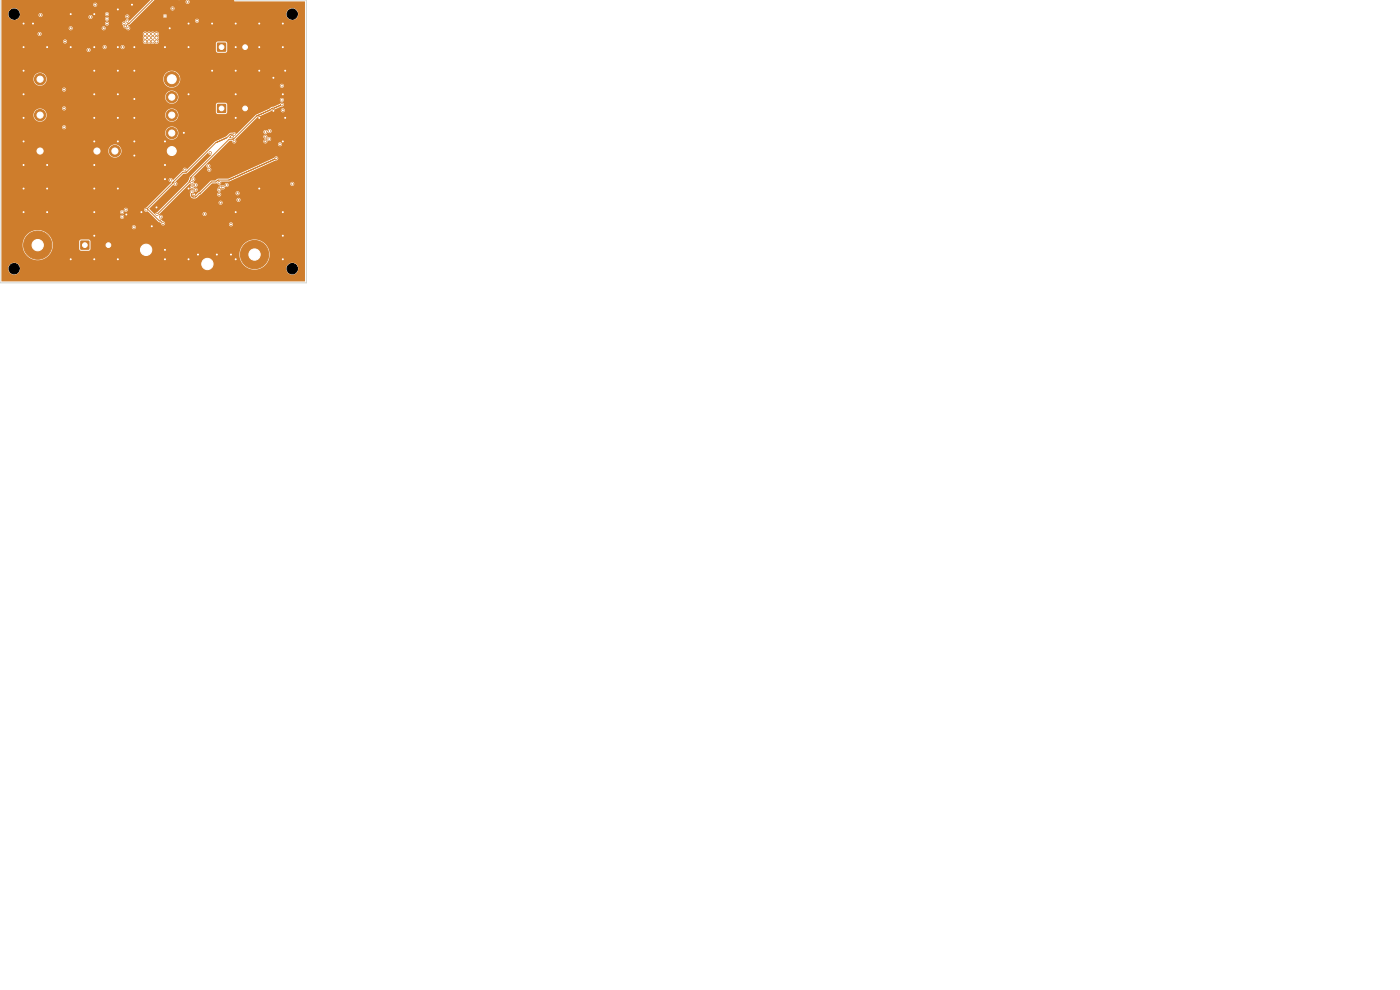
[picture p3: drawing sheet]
<svg xmlns="http://www.w3.org/2000/svg" width="297mm" height="210mm" viewBox="0 0 297 210" stroke-linecap="round" stroke-linejoin="round" font-family="sans-serif">
<path d="M46.1 22.1h1.8v1.8h-1.8z" fill="#ce7d2c"/>
<circle cx="52" cy="23" r="1" fill="#ce7d2c" stroke="#ce7d2c" stroke-width=".21"/>
<path d="M46.1 9.1h1.8v1.8h-1.8z" fill="#ce7d2c"/>
<g fill="#ce7d2c" stroke="#ce7d2c" stroke-width=".21">
<path d="M.6 -.1h2.4l-.5 .1a1.2 1.2 0 0 1-1.4 0z"/>
<circle cx="52" cy="10" r="1"/>
<circle cx="54" cy="54" r="3"/>
<circle cx="44" cy="56" r="3"/>
<circle cx="8.5" cy="16.8" r="1.2"/>
<circle cx="8.5" cy="24.4" r="1.2"/>
<circle cx="8.5" cy="32" r="1.2"/>
<circle cx="36.4" cy="32" r="1.6"/>
<circle cx="36.4" cy="28.2" r="1.2"/>
<circle cx="36.4" cy="24.4" r="1.2"/>
<circle cx="36.4" cy="20.6" r="1.2"/>
<circle cx="36.4" cy="16.8" r="1.6"/>
<circle cx="20.6" cy="32" r="1.2"/>
<circle cx="24.4" cy="32" r="1.2"/>
<circle cx="8" cy="52" r="3"/>
<circle cx="31" cy="53" r="3"/>
</g>
<path d="M17.1 51.1h1.8v1.8h-1.8z" fill="#ce7d2c"/>
<g fill="#ce7d2c" stroke="#ce7d2c" stroke-width=".21">
<circle cx="23" cy="52" r="1"/>
<circle cx="42" cy="54" r=".22"/>
<circle cx="10" cy="40" r=".22"/>
<circle cx="20" cy="30" r=".23"/>
<circle cx="15" cy="3" r=".22"/>
<circle cx="49" cy="54" r=".22"/>
<circle cx="40" cy="20" r=".23"/>
<circle cx="15" cy="10" r=".22"/>
<circle cx="45" cy="5" r=".22"/>
<circle cx="41.2" cy="41.3" r=".22"/>
<circle cx="25" cy="2" r=".22"/>
<circle cx="25" cy="40" r=".22"/>
<circle cx="58" cy="16.5" r=".22"/>
<circle cx="28" cy="1" r=".23"/>
<circle cx="28.5" cy="21" r=".23"/>
<circle cx="58" cy="23.5" r=".22"/>
<circle cx="30" cy="45" r=".22"/>
<circle cx="55" cy="15" r=".22"/>
<circle cx="55" cy="5" r=".22"/>
<circle cx="46" cy="54" r=".22"/>
<circle cx="35" cy="55" r=".22"/>
<circle cx="39" cy="28.2" r=".23"/>
<circle cx="20" cy="50" r=".22"/>
<circle cx="5" cy="10" r=".23"/>
<circle cx="60" cy="20" r=".22"/>
<circle cx="20" cy="55" r=".22"/>
<circle cx="25" cy="30" r=".22"/>
<circle cx="55" cy="25" r=".22"/>
<circle cx="20" cy="20" r=".23"/>
<circle cx="28.5" cy="33" r=".23"/>
<circle cx="40" cy="40" r=".23"/>
<circle cx="10" cy="45" r=".22"/>
<circle cx="5" cy="5" r=".23"/>
<circle cx="20" cy="15" r=".23"/>
<circle cx="25" cy="25" r=".22"/>
<circle cx="28.5" cy="30" r=".23"/>
<circle cx="50" cy="20" r=".22"/>
<circle cx="50" cy="55" r=".22"/>
<circle cx="35" cy="38" r=".23"/>
<circle cx="20" cy="45" r=".22"/>
<circle cx="20" cy="10" r=".23"/>
<circle cx="25" cy="15" r=".22"/>
<circle cx="55" cy="10" r=".22"/>
<circle cx="35" cy="53" r=".22"/>
<circle cx="40" cy="10" r=".23"/>
<circle cx="35" cy="30" r=".23"/>
<circle cx="20" cy="35" r=".23"/>
<circle cx="10" cy="10" r=".22"/>
<circle cx="49.2" cy="29" r=".23"/>
<circle cx="60" cy="30" r=".22"/>
<circle cx="5" cy="30" r=".23"/>
<circle cx="35" cy="10" r=".23"/>
<circle cx="60" cy="55" r=".22"/>
<circle cx="26.8" cy="45.5" r=".23"/>
<circle cx="25" cy="10" r=".22"/>
<circle cx="28.5" cy="10" r=".23"/>
<circle cx="60" cy="5" r=".22"/>
<circle cx="15" cy="55" r=".22"/>
<circle cx="10" cy="35" r=".22"/>
<circle cx="28.5" cy="15" r=".23"/>
<circle cx="28.5" cy="25" r=".23"/>
<circle cx="50" cy="15" r=".22"/>
<circle cx="60.5" cy="15" r=".23"/>
<circle cx="60" cy="50" r=".22"/>
<circle cx="55" cy="40" r=".22"/>
<circle cx="25" cy="20" r=".22"/>
<circle cx="20" cy="40" r=".23"/>
<circle cx="25" cy="55" r=".22"/>
<circle cx="32.2" cy="48" r=".22"/>
<circle cx="5" cy="20" r=".23"/>
<circle cx="50" cy="5" r=".22"/>
<circle cx="40" cy="55" r=".22"/>
<circle cx="5" cy="35" r=".23"/>
<circle cx="50" cy="25" r=".22"/>
<circle cx="20" cy="25" r=".23"/>
<circle cx="60" cy="45" r=".22"/>
<circle cx="35" cy="35" r=".23"/>
<circle cx="50" cy="45" r=".22"/>
<circle cx="7" cy="5" r=".23"/>
<circle cx="20" cy="3" r=".23"/>
<circle cx="50" cy="10" r=".22"/>
<circle cx="40" cy="5" r=".23"/>
<circle cx="5" cy="25" r=".23"/>
<circle cx="5" cy="15" r=".23"/>
<circle cx="5" cy="40" r=".23"/>
<circle cx="45" cy="15" r=".22"/>
<circle cx="36" cy="6" r=".23"/>
<circle cx="60" cy="10" r=".22"/>
<circle cx="60.5" cy="25" r=".23"/>
<circle cx="33.2" cy="44" r=".22"/>
<circle cx="5" cy="45" r=".22"/>
<circle cx="44.2" cy="35.2" r=".22"/>
<circle cx="46.8" cy="43" r=".22"/>
<circle cx="48.1" cy="39.3" r=".22"/>
<circle cx="62" cy="39" r=".22"/>
<circle cx="41.5" cy="40.3" r=".22"/>
<circle cx="50.6" cy="42.4" r=".22"/>
<circle cx="50.4" cy="41" r=".23"/>
<circle cx="56.3" cy="28" r=".22"/>
<circle cx="43.4" cy="45.4" r=".23"/>
<circle cx="49" cy="47.6" r=".22"/>
<circle cx="30.8" cy="8" r=".3"/>
<circle cx="32.4" cy="8" r=".3"/>
<circle cx="22.7" cy="4" r=".22"/>
<circle cx="31.6" cy="7.2" r=".3"/>
<circle cx="31.6" cy="8.8" r=".3"/>
<circle cx="8.4" cy="7.2" r=".22"/>
<circle cx="30.8" cy="8.8" r=".3"/>
<circle cx="31.6" cy="8" r=".3"/>
<circle cx="33.2" cy="8" r=".3"/>
<circle cx="13.8" cy="8.8" r=".22"/>
<circle cx="8.6" cy="3.2" r=".22"/>
<circle cx="33.2" cy="7.2" r=".3"/>
<circle cx="33.2" cy="8.8" r=".3"/>
<circle cx="25.9" cy="45" r=".22"/>
<circle cx="30.8" cy="7.2" r=".3"/>
<circle cx="32.4" cy="8.8" r=".3"/>
<circle cx="32.4" cy="7.2" r=".3"/>
<circle cx="27" cy="4.5" r=".22"/>
<circle cx="27" cy="3.5" r=".22"/>
<circle cx="26.3" cy="5" r=".23"/>
<circle cx="27.2" cy="6" r=".22"/>
<circle cx="22.7" cy="5" r=".22"/>
<circle cx="13.6" cy="23" r=".22"/>
<circle cx="13.6" cy="19" r=".22"/>
<circle cx="13.6" cy="27" r=".22"/>
<circle cx="34.6" cy="47.4" r=".22"/>
<circle cx="57.1" cy="29.5" r=".23"/>
<circle cx="60" cy="23.4" r=".22"/>
<circle cx="25.9" cy="46" r=".22"/>
<circle cx="49.7" cy="28.5" r=".23"/>
<circle cx="31" cy="44.5" r=".23"/>
<circle cx="57.2" cy="27.8" r=".23"/>
<circle cx="33.3" cy="45.5" r=".22"/>
<circle cx="59.8" cy="22.2" r=".22"/>
<circle cx="59.8" cy="21.2" r=".22"/>
<circle cx="34.1" cy="46" r=".22"/>
<circle cx="39.2" cy="36" r=".22"/>
<circle cx="49.7" cy="30" r=".23"/>
<circle cx="44.6" cy="32.4" r=".22"/>
<circle cx="56.3" cy="30" r=".22"/>
<circle cx="37.2" cy="39" r=".22"/>
<circle cx="36.2" cy="38.2" r=".22"/>
<circle cx="46.5" cy="41.3" r=".22"/>
<circle cx="59.8" cy="18.2" r=".22"/>
<circle cx="46.5" cy="38.7" r=".23"/>
<circle cx="40.7" cy="38.7" r=".23"/>
<circle cx="44.4" cy="36" r=".23"/>
<circle cx="40.7" cy="39.7" r=".23"/>
<circle cx="47.3" cy="39.7" r=".22"/>
<circle cx="46.8" cy="39.7" r=".23"/>
<circle cx="46.5" cy="40.3" r=".22"/>
<circle cx="40.7" cy="40.7" r=".23"/>
<circle cx="58.6" cy="33.6" r=".22"/>
<circle cx="26.6" cy="5.6" r=".22"/>
<circle cx="18.8" cy="10.6" r=".23"/>
<circle cx="41.8" cy="4.4" r=".23"/>
<circle cx="15" cy="6" r=".22"/>
<circle cx="39.8" cy=".4" r=".23"/>
<circle cx="35" cy="3.4" r=".23"/>
<circle cx="22.2" cy="10" r=".23"/>
<circle cx="26" cy="10" r=".23"/>
<circle cx="22" cy="6" r=".23"/>
<circle cx="36.6" cy="1.8" r=".22"/>
<circle cx="26.7" cy="44.5" r=".23"/>
<circle cx="28.4" cy="48.2" r=".23"/>
<circle cx="59.4" cy="30.6" r=".22"/>
<circle cx="56.3" cy="29" r=".22"/>
<circle cx="22.7" cy="3" r=".22"/>
<circle cx="20.2" cy="1" r=".23"/>
<circle cx="19.2" cy="3.6" r=".23"/>
<circle cx="41.5" cy="39.3" r=".22"/>
<circle cx="41" cy="38" r=".23"/>
</g>
<g fill="none" stroke="#ce7d2c" stroke-width=".21">
<path d="M32.4 0l-5.8 5.6M27.4 5h.1M8.5 24.4h.1M24.4 32v.1M36.4 28.2v.1M36.4 24.4h.1M36.7 38.6v.1M39.4 36.5h.1M40.2 38.5h.1M40.5 37.7v.1M46.2 30.1l-.4 .2-6.2 6.2-.8 .1-7.8 7.9M46.7 29.9h.1"/>
<path d="M47.2 29.6h.1M47.6 29.5l-1.5 .7M47.6 29.5h.1M47.8 29.4h.1M48 29.3h.1M48.8 38.1h.1M49 38h.1M49.3 37.9l-.7 .3h-2.3l-.5 .4h-1l-2.4 2.4M49.3 37.9h.1M49.4 37.8h.1M49.7 28.5h-.7l-.9 .8-.5 .2M49.9 37.6h.1"/>
<path d="M50.9 37.1v.1M51.1 37.1h.1M51.6 36.8h.1M52.1 36.6h.1M52.7 36.3h.1M52.8 36.3l-3.4 1.6M52.9 36.2l-.1 .1M53.2 36.1h.1M53.7 35.9l-.9 .4M53.7 35.9h.1M53.8 35.8h.1M54.4 35.6h.1"/>
<path d="M54.6 35.5l-.8 .4M54.6 35.5h.1M54.8 24.5h.1M54.8 35.4h-.1M54.9 35.3h.1M55.3 24.2h.1M55.4 24.2l-1 .4-4.8 4.9-1 .1-8 8-.4 1.1-6.9 6.8M55.4 24.2h.1M55.4 35.1h.1M55.7 34.9h.1M55.8 24l-.1 .1M55.9 24h.1"/>
<path d="M56 34.8h.1M56.3 34.7h.1M56.5 23.7h.1M56.7 34.5l-2.1 1M56.9 34.4h.1M57 23.5h.1M57.1 34.3h.1M57.2 23.4l-1.7 .8M57.2 23.4h.1M57.2 34.3l-.7 .3M57.2 34.3h.1M57.3 23.3h.1"/>
<path d="M57.4 34.2h.1M57.6 34.1h.1M57.9 33.9h.1M58.2 33.8h.1M58.4 22.8h.1M58.5 33.7h.1M58.6 33.6l-1.4 .7M58.6 22.7h.1M59 22.6h.1M59.2 22.5h.1M59.6 22.3l-1.5 .7h-.3l-.6 .4M59.8 22.2l-.3 .1"/>
<path d="M31.2 44.3l2.6 2.6h.2l.6 .5M40.7 40.8v.9l.3 .1h.4M41.4 41.8h.1M42.2 41.1h.1M42.3 41h.1M42.3 41l-.8 .8"/>
</g>
<g fill="#ce7d2c">
<path d="M38.9 36.9l.9-.2 4.3-4.3a.53 .53 0 0 0 .8 .4l-4.6 4.6-.5 1.1-7 6.9-1.1-1.2 5-5a.47 .47 0 0 0 .8 .1 .47 .47 0 0 0-.2-.8z"/>
<path d="M48.6 29.2l.5-.4 .5 .1-.4 .3z"/>
<path d="M.3 -.1h49.4v.4h15v59.4h-64.4v-2.8h1.4a1.26 1.26 0 0 0 1.8 1.3 1.26 1.26 0 0 0 .3-2.2 1.26 1.26 0 0 0-2 .7l-.1 .2h-1.4v-5.1h4.5a3.2 3.2 0 0 0 2.2 3.2 3.2 3.2 0 0 0 3.6-1.2h40.2v.4a3.2 3.2 0 0 0 4.6 2.7h5.3v.2a1.26 1.26 0 0 0 2 1 1.26 1.26 0 0 0 0-2.2 1.26 1.26 0 0 0-2 1h-5.3a3.2 3.2 0 0 0 .3-5.6 3.2 3.2 0 0 0-4.9 2.5h-40.1a3.2 3.2 0 0 0 .4-2.6h5.7v1.6l.2 .4h1.8l.4-.4v-1.6l-.4-.4h-1.6l-.4 .4-5.7-.1a3.2 3.2 0 0 0-3.5-2.3 3.2 3.2 0 0 0-2.8 3h-4.5v-3.7h27.7v.2a.43 .43 0 0 0 .6 .3 .43 .43 0 0 0 0-.8 .43 .43 0 0 0-.6 .3h-27.7v-2.2h25.2v.2a.43 .43 0 0 0 .6 .3 .43 .43 0 0 0 0-.8 .43 .43 0 0 0-.6 .3h-25.2v-1h25.2v.2a.45 .45 0 0 0 .6 .3 .45 .45 0 0 0 .2-.6l.2 .1a.43 .43 0 0 0 .6-.5h3.5l.2 .5 .5-.1 3.2 3 .5-.3h13.6v.2a.43 .43 0 0 0 .6 .3 .43 .43 0 0 0 0-.8 .43 .43 0 0 0-.6 .3h-13.6l-.1-.4-1.1-.7a.46 .46 0 0 0 .6-.1 .46 .46 0 0 0-.1-.7 .46 .46 0 0 0-.6 .1l.2-.4h9.1a.43 .43 0 0 0 .5 .5 .43 .43 0 0 0 .2-.7 .43 .43 0 0 0-.7 .1v.1h-9.1l2.4-2.4h10.1a.43 .43 0 0 0 .5 .5 .43 .43 0 0 0 .2-.7 .43 .43 0 0 0-.7 .1v.1h-10.1l.6-.6h13.3a.43 .43 0 0 0 .5 .5 .43 .43 0 0 0 .2-.7 .43 .43 0 0 0-.7 .1v.1h-13.3l3.4-3.3 .3 .2 .5-.2v.5a.45 .45 0 0 0-.7-.1 .45 .45 0 0 0 0 .7 .45 .45 0 0 0 .7-.1v.5a.44 .44 0 0 0-.7-.1 .44 .44 0 0 0-.1 .6l.2 .8 .5 .3 .7-.1 1-.8h3.4a.43 .43 0 0 0 .5 .5 .43 .43 0 0 0 .2-.8h3.2v.2a.43 .43 0 0 0 .6 .3 .43 .43 0 0 0 0-.8 .43 .43 0 0 0-.6 .3h-3.2a.43 .43 0 0 0-.7 .3h-3.4l1-1h2.4v.1a.45 .45 0 0 0 .5 .4 .45 .45 0 0 0 .4-.6 .53 .53 0 0 0 .6 0 .53 .53 0 0 0 .1-.6 .45 .45 0 0 0 .6 .1 .45 .45 0 0 0 .1-.7h13.2v.2a.43 .43 0 0 0 .6 .3 .43 .43 0 0 0 0-.8 .43 .43 0 0 0-.6 .3h-13.2a.46 .46 0 0 0-.6 0 .46 .46 0 0 0-.1 .6l-.3-.2-.4 .1a.47 .47 0 0 0-.7 .5l-.2 .3h-2.4l1.3-1.3 1.1-.1a.45 .45 0 0 0 .6 .3 .45 .45 0 0 0 .2-.6l1.9-.1 9.6-4.4a.47 .47 0 0 0 .6-.3 .47 .47 0 0 0-.4-.6 .47 .47 0 0 0-.5 .4l-9.5 4.3-2.3 .1-.6 .4h-1l-2.3 2.4-1.1 .8-.3-.2 .1-.8a.45 .45 0 0 0 .7 0 .45 .45 0 0 0 0-.6 .45 .45 0 0 0-.7 .1v-.5a.45 .45 0 0 0 .7 0 .45 .45 0 0 0 0-.6 .45 .45 0 0 0-.7 .1l-.1-.5a.5 .5 0 0 0 .4-.5 .5 .5 0 0 0-.3-.5l2.3-2.4h.4l.3 .6a.44 .44 0 0 0 .1 .7 .44 .44 0 0 0 .7-.3 .44 .44 0 0 0-.4-.6 .43 .43 0 0 0-.1-.7 .43 .43 0 0 0-.6 .3h-.4l4.6-4.6h11v.2a.43 .43 0 0 0 .6 .3 .43 .43 0 0 0 0-.8 .43 .43 0 0 0-.6 .3h-11l.7-.6h.5a.46 .46 0 0 0 .3 .5 .46 .46 0 0 0 .6-.2 .46 .46 0 0 0-.2-.6l.6-.7h5.4l.2 .5 .6-.1v.4a.43 .43 0 0 0-.8 .1 .43 .43 0 0 0 .4 .6 .43 .43 0 0 0 .4-.6 .45 .45 0 0 0 .7 0 .45 .45 0 0 0 0-.7 .45 .45 0 0 0-.7 .1 .44 .44 0 0 0-.2-.6 .44 .44 0 0 0-.6 .3h-5.4l1-1h4.4v.2a.45 .45 0 0 0 .5 .3 .45 .45 0 0 0 .4-.4 .46 .46 0 0 0 .7 0 .46 .46 0 0 0-.2-.7 .46 .46 0 0 0-.6 .5 .43 .43 0 0 0-.5-.2 .43 .43 0 0 0-.3 .3h-4.4l3.1-3 3.1-1.6h1.9a.43 .43 0 0 0 .5 .5 .43 .43 0 0 0 .2-.7 .43 .43 0 0 0-.7 .1v.1h-1.9l1.8-.7a.48 .48 0 0 0 .7-.2 .48 .48 0 0 0-.3-.6 .48 .48 0 0 0-.6 .3l-1.6 .6-3.4 1.7-4.1 4-.4-.3-.9 .1-.9 .7-2.4 1.1-6 5.9a.45 .45 0 0 0-.6-.3 .45 .45 0 0 0-.2 .6l-2.2 2a.44 .44 0 0 0-.5-.4 .44 .44 0 0 0-.3 .6 .44 .44 0 0 0 .6 .2l-5.8 5.8h-3.5v-.1a.45 .45 0 0 0-.6-.2 .45 .45 0 0 0-.2 .6h-.1a.43 .43 0 0 0-.4-.1 .43 .43 0 0 0-.3 .3h-25.2v-13h22.7v.3a1.4 1.4 0 0 0 2.1 1 1.4 1.4 0 0 0 0-2.4 1.4 1.4 0 0 0-2.1 1.1h-22.7v-3.8h34.7v.2a1.4 1.4 0 0 0 2.2 1.1 1.4 1.4 0 0 0 0-2.4 1.4 1.4 0 0 0-2.2 1.1h-34.7v-1.2h12.9v.2a.43 .43 0 0 0 .6 .3 .43 .43 0 0 0 0-.8 .43 .43 0 0 0-.6 .3h-12.9v-2.6h6.8v.2a1.4 1.4 0 0 0 1.5 1.3 1.4 1.4 0 0 0 1.3-1.5h25.1v.2a1.4 1.4 0 0 0 2.2 1.1 1.4 1.4 0 0 0 0-2.4 1.4 1.4 0 0 0-2.2 1.1h-25.1v-.2a1.4 1.4 0 0 0-1.5-1.1 1.4 1.4 0 0 0-1.3 1.3h-6.8v-1.4h12.9v.2a.43 .43 0 0 0 .6 .3 .43 .43 0 0 0 0-.8 .43 .43 0 0 0-.6 .3h-12.9v-.7h45.5v1.6l.2 .4h1.8l.4-.4v-1.6l-.4-.4h-1.6l-.4 .4h-45.5v-1.7h34.7a1.4 1.4 0 0 0 1.1 1.5 1.4 1.4 0 0 0 1.6-.9h21.7v.2a.43 .43 0 0 0 .6 .3 .43 .43 0 0 0 0-.8 .43 .43 0 0 0-.6 .3h-21.7l.1-.2a1.4 1.4 0 0 0-1.1-1.7 1.4 1.4 0 0 0-1.7 1.3h-34.7v-1.6h12.9v.2a.43 .43 0 0 0 .6 .3 .43 .43 0 0 0 0-.8 .43 .43 0 0 0-.6 .3h-12.9v-2.2h6.8v.2a1.4 1.4 0 0 0 1.5 1.3 1.4 1.4 0 0 0 1.3-1.5h24.7v.2a1.8 1.8 0 0 0 1.2 1.6 1.8 1.8 0 0 0 1.8-.4h21.8v.2a.43 .43 0 0 0 .6 .3 .43 .43 0 0 0 0-.8 .43 .43 0 0 0-.6 .3h-21.7a1.8 1.8 0 0 0-.5-2.9 1.8 1.8 0 0 0-2.6 1.5h-24.7v-.2a1.4 1.4 0 0 0-1.5-1.1 1.4 1.4 0 0 0-1.3 1.3h-6.8v-6.2h18.1v.2a.43 .43 0 0 0 .6 .3 .43 .43 0 0 0 0-.8 .43 .43 0 0 0-.6 .3h-18.1v-.6h21.5l.2 .5a.43 .43 0 0 0 .6-.5h3v.2a.43 .43 0 0 0 .6 .3 .43 .43 0 0 0 0-.8 .43 .43 0 0 0-.6 .3h-3v-.1a.43 .43 0 0 0-.5-.2 .43 .43 0 0 0-.3 .3h-21.5v-1.2h13.1v.2a.43 .43 0 0 0 .6 .3 .43 .43 0 0 0 0-.8 .43 .43 0 0 0-.6 .3h-13.1v-1.6h7.7v.2a.43 .43 0 0 0 .5 .3 .43 .43 0 0 0 .3-.5h21.5v.2a.41 .41 0 0 1 0 .6l.2 .5a.55 .55 0 0 0-.1 .8 .55 .55 0 0 0 .8-.1l.5 .2a.43 .43 0 0 1 .6 0l.5-.2 .3 .2 12.7-.1v1.6l.2 .4h1.8l.4-.4v-1.6l-.4-.4h-1.6l-.4 .4h-12.3l.2-.3-.2-.5a.52 .52 0 0 0 0-.8 .53 .53 0 0 0 0-.8 .53 .53 0 0 0-.7 .1 .52 .52 0 0 0-.8 0 .61 .61 0 0 0-.8 0 .5 .5 0 0 0-.6-.2 .5 .5 0 0 0-.3 .4l-21.5-.1a.43 .43 0 0 0-.5-.2 .43 .43 0 0 0-.3 .3h-7.7v-1.2h14.3l.1 .4 .2 .1a.43 .43 0 0 0 .5-.5h6.2v.2a.43 .43 0 0 0 .6 .3 .43 .43 0 0 0 0-.8 .43 .43 0 0 0-.6 .3h-6.2l-.1-.2a.43 .43 0 0 0-.7 .2h-14.3v-1h22v.2a.43 .43 0 0 0 .5 .3 .43 .43 0 0 0 .3-.5h2.8l.2 .5a.55 .55 0 0 0 .7 .6 .45 .45 0 0 0 .5 .4 .45 .45 0 0 0 .3-.5 .45 .45 0 0 0-.5-.4l1.3-1.2h13v.2a.43 .43 0 0 0 .6 .3 .43 .43 0 0 0 0-.8 .43 .43 0 0 0-.6 .3h-13l1-1h5.2v.2a.43 .43 0 0 0 .6 .3 .43 .43 0 0 0 0-.8 .43 .43 0 0 0-.6 .3h-5.2l.5-.4h30.8v.2a1.26 1.26 0 0 0 2 1 1.26 1.26 0 0 0 0-2.2 1.26 1.26 0 0 0-2 1h-30.8l1.1-1.2h5.2v.2a.43 .43 0 0 0 .6 .3 .43 .43 0 0 0 0-.8 .43 .43 0 0 0-.6 .3h-5.2l1.4-1.4h7v.2a.43 .43 0 0 0 .6 .3 .43 .43 0 0 0 0-.8 .43 .43 0 0 0-.6 .3h-7l.8-.4h12.4h-10.6h10.6h-9.4h3.5l-12.2 4.5a.47 .47 0 0 0-.6-.3 .47 .47 0 0 0-.4 .5h-.4l-.2 .3h-2.8a.43 .43 0 0 0-.4-.3 .43 .43 0 0 0-.4 .3h-22v-2h1.4v.2a1.26 1.26 0 0 0 1.3 1.2 1.26 1.26 0 0 0 1.3-1.2h3.9l.1 .4 .2 .1 10.3-.1 .1 .4 .2 .1 3.2-.1v.2a.43 .43 0 0 0 .6 .3 .43 .43 0 0 0 0-.8 .43 .43 0 0 0-.6 .3h-2.8l.1-.5h7v.2a.43 .43 0 0 0 .6 .3 .43 .43 0 0 0 0-.8 .43 .43 0 0 0-.6 .3h-7a.43 .43 0 0 0-.5-.2 .43 .43 0 0 0-.3 .3h-9.9l.1-.2-.1-.4h13.4a.43 .43 0 0 0 .5 .5 .43 .43 0 0 0 .2-.7 .43 .43 0 0 0-.7 .1v.1h-13.4a.43 .43 0 0 0-.4-.1 .43 .43 0 0 0-.3 .3h-3.9a1.26 1.26 0 0 0-1.2-1.4 1.26 1.26 0 0 0-1.4 1.2h-1.4v-2h19.5v.2a.43 .43 0 0 0 .6 .3 .43 .43 0 0 0 0-.8 .43 .43 0 0 0-.6 .3h-19.5z"/>
</g>
<path d="M50 -.1l15 .1v60h-65v-60" fill="none" stroke="#d0d2cd" stroke-width=".21"/>
<g fill="#fff" stroke="#fff" stroke-width=".21">
<circle cx="42" cy="54" r=".1"/>
<circle cx="10" cy="40" r=".1"/>
<circle cx="20" cy="30" r=".1"/>
<circle cx="15" cy="3" r=".1"/>
<circle cx="49" cy="54" r=".1"/>
<circle cx="40" cy="20" r=".1"/>
<circle cx="15" cy="10" r=".1"/>
<circle cx="45" cy="5" r=".1"/>
<circle cx="41.2" cy="41.3" r=".1"/>
<circle cx="25" cy="2" r=".1"/>
<circle cx="25" cy="40" r=".1"/>
<circle cx="58" cy="16.5" r=".1"/>
<circle cx="28" cy="1" r=".1"/>
<circle cx="28.5" cy="21" r=".1"/>
<circle cx="58" cy="23.5" r=".1"/>
<circle cx="30" cy="45" r=".1"/>
<circle cx="55" cy="15" r=".1"/>
<circle cx="55" cy="5" r=".1"/>
<circle cx="46" cy="54" r=".1"/>
<circle cx="35" cy="55" r=".1"/>
<circle cx="39" cy="28.2" r=".1"/>
<circle cx="20" cy="50" r=".1"/>
<circle cx="5" cy="10" r=".1"/>
<circle cx="60" cy="20" r=".1"/>
<circle cx="20" cy="55" r=".1"/>
<circle cx="25" cy="30" r=".1"/>
<circle cx="55" cy="25" r=".1"/>
<circle cx="20" cy="20" r=".1"/>
<circle cx="28.5" cy="33" r=".1"/>
<circle cx="40" cy="40" r=".1"/>
<circle cx="10" cy="45" r=".1"/>
<circle cx="5" cy="5" r=".1"/>
<circle cx="20" cy="15" r=".1"/>
<circle cx="25" cy="25" r=".1"/>
<circle cx="28.5" cy="30" r=".1"/>
<circle cx="50" cy="20" r=".1"/>
<circle cx="50" cy="55" r=".1"/>
<circle cx="35" cy="38" r=".1"/>
<circle cx="20" cy="45" r=".1"/>
<circle cx="20" cy="10" r=".1"/>
<circle cx="25" cy="15" r=".1"/>
<circle cx="55" cy="10" r=".1"/>
<circle cx="35" cy="53" r=".1"/>
<circle cx="40" cy="10" r=".1"/>
<circle cx="35" cy="30" r=".1"/>
<circle cx="20" cy="35" r=".1"/>
<circle cx="10" cy="10" r=".1"/>
<circle cx="49.2" cy="29" r=".1"/>
<circle cx="60" cy="30" r=".1"/>
<circle cx="5" cy="30" r=".1"/>
<circle cx="35" cy="10" r=".1"/>
<circle cx="60" cy="55" r=".1"/>
<circle cx="26.8" cy="45.5" r=".1"/>
<circle cx="25" cy="10" r=".1"/>
<circle cx="28.5" cy="10" r=".1"/>
<circle cx="60" cy="5" r=".1"/>
<circle cx="15" cy="55" r=".1"/>
<circle cx="10" cy="35" r=".1"/>
<circle cx="28.5" cy="15" r=".1"/>
<circle cx="28.5" cy="25" r=".1"/>
<circle cx="50" cy="15" r=".1"/>
<circle cx="60.5" cy="15" r=".1"/>
<circle cx="60" cy="50" r=".1"/>
<circle cx="55" cy="40" r=".1"/>
<circle cx="25" cy="20" r=".1"/>
<circle cx="20" cy="40" r=".1"/>
<circle cx="25" cy="55" r=".1"/>
<circle cx="32.2" cy="48" r=".1"/>
<circle cx="5" cy="20" r=".1"/>
<circle cx="50" cy="5" r=".1"/>
<circle cx="40" cy="55" r=".1"/>
<circle cx="5" cy="35" r=".1"/>
<circle cx="50" cy="25" r=".1"/>
<circle cx="20" cy="25" r=".1"/>
<circle cx="60" cy="45" r=".1"/>
<circle cx="35" cy="35" r=".1"/>
<circle cx="50" cy="45" r=".1"/>
<circle cx="7" cy="5" r=".1"/>
<circle cx="20" cy="3" r=".1"/>
<circle cx="50" cy="10" r=".1"/>
<circle cx="40" cy="5" r=".1"/>
<circle cx="5" cy="25" r=".1"/>
<circle cx="5" cy="15" r=".1"/>
<circle cx="5" cy="40" r=".1"/>
<circle cx="45" cy="15" r=".1"/>
<circle cx="36" cy="6" r=".1"/>
<circle cx="60" cy="10" r=".1"/>
<circle cx="60.5" cy="25" r=".1"/>
<circle cx="33.2" cy="44" r=".1"/>
<circle cx="5" cy="45" r=".1"/>
<circle cx="44.2" cy="35.2" r=".1"/>
<circle cx="46.8" cy="43" r=".1"/>
<circle cx="48.1" cy="39.3" r=".1"/>
<circle cx="62" cy="39" r=".1"/>
<circle cx="41.5" cy="40.3" r=".1"/>
<circle cx="50.6" cy="42.4" r=".1"/>
<circle cx="50.4" cy="41" r=".1"/>
<circle cx="56.3" cy="28" r=".1"/>
<circle cx="43.4" cy="45.4" r=".1"/>
<circle cx="49" cy="47.6" r=".1"/>
<circle cx="30.8" cy="8" r=".15"/>
<circle cx="32.4" cy="8" r=".15"/>
<circle cx="22.7" cy="4" r=".1"/>
<circle cx="31.6" cy="7.2" r=".15"/>
<circle cx="31.6" cy="8.8" r=".15"/>
<circle cx="8.4" cy="7.2" r=".1"/>
<circle cx="30.8" cy="8.8" r=".15"/>
<circle cx="31.6" cy="8" r=".15"/>
<circle cx="33.2" cy="8" r=".15"/>
<circle cx="13.8" cy="8.8" r=".1"/>
<circle cx="8.6" cy="3.2" r=".1"/>
<circle cx="33.2" cy="7.2" r=".15"/>
<circle cx="33.2" cy="8.8" r=".15"/>
<circle cx="25.9" cy="45" r=".1"/>
<circle cx="30.8" cy="7.2" r=".15"/>
<circle cx="32.4" cy="8.8" r=".15"/>
<circle cx="32.4" cy="7.2" r=".15"/>
<circle cx="27" cy="4.5" r=".1"/>
<circle cx="27" cy="3.5" r=".1"/>
<circle cx="26.3" cy="5" r=".1"/>
<circle cx="27.2" cy="6" r=".1"/>
<circle cx="22.7" cy="5" r=".1"/>
<circle cx="13.6" cy="23" r=".1"/>
<circle cx="13.6" cy="19" r=".1"/>
<circle cx="13.6" cy="27" r=".1"/>
<circle cx="34.6" cy="47.4" r=".1"/>
<circle cx="57.1" cy="29.5" r=".1"/>
<circle cx="60" cy="23.4" r=".1"/>
<circle cx="25.9" cy="46" r=".1"/>
<circle cx="49.7" cy="28.5" r=".1"/>
<circle cx="31" cy="44.5" r=".1"/>
<circle cx="57.2" cy="27.8" r=".1"/>
<circle cx="33.3" cy="45.5" r=".1"/>
<circle cx="59.8" cy="22.2" r=".1"/>
<circle cx="59.8" cy="21.2" r=".1"/>
<circle cx="34.1" cy="46" r=".1"/>
<circle cx="39.2" cy="36" r=".1"/>
<circle cx="49.7" cy="30" r=".1"/>
<circle cx="44.6" cy="32.4" r=".1"/>
<circle cx="56.3" cy="30" r=".1"/>
<circle cx="37.2" cy="39" r=".1"/>
<circle cx="36.2" cy="38.2" r=".1"/>
<circle cx="46.5" cy="41.3" r=".1"/>
<circle cx="59.8" cy="18.2" r=".1"/>
<circle cx="46.5" cy="38.7" r=".1"/>
<circle cx="40.7" cy="38.7" r=".1"/>
<circle cx="44.4" cy="36" r=".1"/>
<circle cx="40.7" cy="39.7" r=".1"/>
<circle cx="47.3" cy="39.7" r=".1"/>
<circle cx="46.8" cy="39.7" r=".1"/>
<circle cx="46.5" cy="40.3" r=".1"/>
<circle cx="40.7" cy="40.7" r=".1"/>
<circle cx="58.6" cy="33.6" r=".1"/>
<circle cx="26.6" cy="5.6" r=".1"/>
<circle cx="18.8" cy="10.6" r=".1"/>
<circle cx="41.8" cy="4.4" r=".1"/>
<circle cx="15" cy="6" r=".1"/>
<circle cx="39.8" cy=".4" r=".1"/>
<circle cx="35" cy="3.4" r=".1"/>
<circle cx="22.2" cy="10" r=".1"/>
<circle cx="26" cy="10" r=".1"/>
<circle cx="22" cy="6" r=".1"/>
<circle cx="36.6" cy="1.8" r=".1"/>
<circle cx="26.7" cy="44.5" r=".1"/>
<circle cx="28.4" cy="48.2" r=".1"/>
<circle cx="59.4" cy="30.6" r=".1"/>
<circle cx="56.3" cy="29" r=".1"/>
<circle cx="22.7" cy="3" r=".1"/>
<circle cx="20.2" cy="1" r=".1"/>
<circle cx="19.2" cy="3.6" r=".1"/>
<circle cx="41.5" cy="39.3" r=".1"/>
<circle cx="41" cy="38" r=".1"/>
<circle cx="47" cy="23" r=".5"/>
<circle cx="52" cy="23" r=".5"/>
<circle cx="47" cy="10" r=".5"/>
<circle cx="52" cy="10" r=".5"/>
<circle cx="54" cy="54" r="1.2"/>
<circle cx="44" cy="56" r="1.2"/>
<circle cx="8.5" cy="16.8" r=".65"/>
<circle cx="8.5" cy="24.4" r=".65"/>
<circle cx="8.5" cy="32" r=".65"/>
<circle cx="36.4" cy="32" r=".95"/>
<circle cx="36.4" cy="28.2" r=".65"/>
<circle cx="36.4" cy="24.4" r=".65"/>
<circle cx="36.4" cy="20.6" r=".65"/>
<circle cx="36.4" cy="16.8" r=".95"/>
<circle cx="20.6" cy="32" r=".65"/>
<circle cx="24.4" cy="32" r=".65"/>
<circle cx="8" cy="52" r="1.2"/>
<circle cx="31" cy="53" r="1.2"/>
<circle cx="18" cy="52" r=".5"/>
<circle cx="23" cy="52" r=".5"/>
</g>
<g fill="#000" stroke="#000" stroke-width=".21">
<circle cx="3" cy="3" r="1.1"/>
<circle cx="62" cy="3" r="1.1"/>
<circle cx="3" cy="57" r="1.1"/>
<circle cx="62" cy="57" r="1.1"/>
</g>
</svg>
